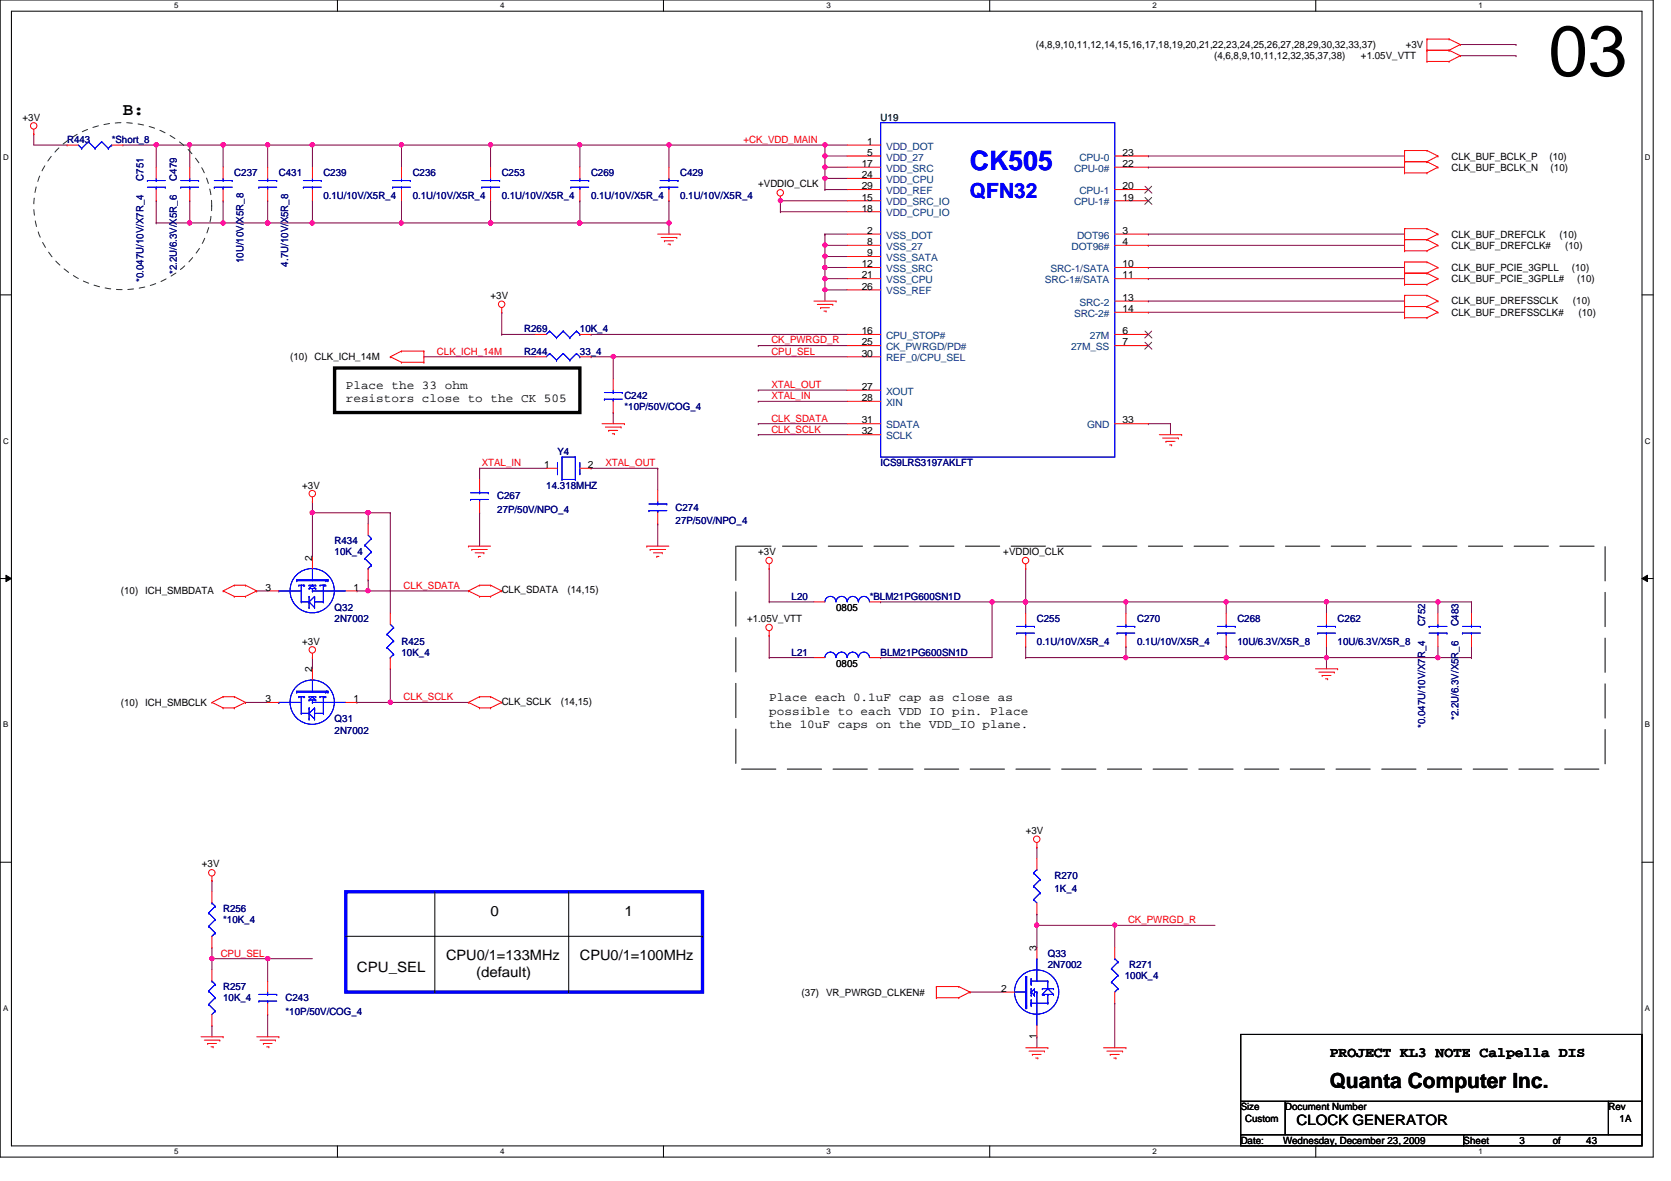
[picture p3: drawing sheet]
<svg xmlns="http://www.w3.org/2000/svg" width="297mm" height="210mm" viewBox="0 0 297 210" stroke-linecap="round" stroke-linejoin="round" font-family="sans-serif">
<defs><g id="words">
<text font-size="12.7" x="275.2" y="13.5">03</text>
<text font-size="4.7" fill="#00f" x="172.4" y="30.2">CK505</text>
<text font-size="3.7" fill="#00f" x="172.4" y="35.2">QFN32</text>
<text font-size="3.7" x="236.4" y="193.3">Quanta Computer Inc.</text>
<text font-size="3.1" x="21.8" y="20.4">B:</text>
<g font-size="2.5">
<text x="87.2" y="162.8">0</text>
<text x="111" y="162.8">1</text>
<text x="63.5" y="172.7">CPU_SEL</text>
<text x="79.3" y="170.7">CPU0/1=133MHz</text>
<text x="84.6" y="173.6">(default)</text>
<text x="103.1" y="170.7">CPU0/1=100MHz</text>
<text x="236.4" y="187.9">PROJECT KL3 NOTE Calpella DIS</text>
<text x="230.5" y="200">CLOCK GENERATOR</text>
</g>
<g font-size="2.2">
<text x="61.5" y="69.1">Place the 33 ohm</text>
<text x="61.5" y="71.5">resistors close to the CK 505</text>
<text x="136.7" y="124.6">Place each 0.1uF cap as close as</text>
<text x="136.7" y="127">possible to each VDD IO pin. Place</text>
<text x="136.7" y="129.4">the 10uF caps on the VDD_IO plane.</text>
</g>
<g font-size="1.8">
<text x="184.1" y="8.6">(4,8,9,10,11,12,14,15,16,17,18,19,20,21,22,23,24,25,26,27,28,29,30,32,33,37)</text>
<text x="215.8" y="10.5">(4,6,8,9,10,11,12,32,35,37,38)</text>
<text x="241.9" y="10.5">+1.05V_VTT</text>
<text x="249.9" y="8.6">+3V</text>
<text x="4" y="21.4">+3V</text>
<text x="153.2" y="29.7">17</text>
<text x="154.2" y="27.7">5</text>
<text x="154.2" y="25.7">1</text>
<text x="199.6" y="29.7">22</text>
<text x="199.6" y="27.7">23</text>
<text x="258" y="28.4">CLK_BUF_BCLK_P</text>
<text x="275.4" y="28.4">(10)</text>
<text x="134.8" y="33.3">+VDDIO_CLK</text>
<text x="153.2" y="35.6">15</text>
<text x="153.2" y="31.7">24</text>
<text x="153.2" y="33.7">29</text>
<text x="199.6" y="33.7">20</text>
<text x="199.6" y="35.6">19</text>
<text x="258" y="30.4">CLK_BUF_BCLK_N</text>
<text x="275.6" y="30.4">(10)</text>
<text x="153.2" y="37.6">18</text>
<text x="154.2" y="41.6">2</text>
<text x="199.6" y="41.6">3</text>
<text x="153.2" y="47.5">12</text>
<text x="154.2" y="45.6">9</text>
<text x="154.2" y="43.6">8</text>
<text x="199.6" y="43.6">4</text>
<text x="199.6" y="47.5">10</text>
<text x="258" y="42.2">CLK_BUF_DREFCLK</text>
<text x="258" y="44.2">CLK_BUF_DREFCLK#</text>
<text x="277.2" y="42.2">(10)</text>
<text x="278.2" y="44.2">(10)</text>
<text x="87.2" y="53.1">+3V</text>
<text x="153.2" y="49.5">21</text>
<text x="153.2" y="51.5">26</text>
<text x="199.6" y="53.5">13</text>
<text x="199.6" y="49.5">11</text>
<text x="258" y="48.2">CLK_BUF_PCIE_3GPLL</text>
<text x="258" y="50.2">CLK_BUF_PCIE_3GPLL#</text>
<text x="279.4" y="48.2">(10)</text>
<text x="280.4" y="50.2">(10)</text>
<text x="153.2" y="59.4">16</text>
<text x="199.6" y="55.5">14</text>
<text x="199.6" y="59.4">6</text>
<text x="258" y="54.1">CLK_BUF_DREFSSCLK</text>
<text x="258" y="56.1">CLK_BUF_DREFSSCLK#</text>
<text x="279.6" y="54.1">(10)</text>
<text x="280.6" y="56.1">(10)</text>
<text x="51.6" y="64">(10)</text>
<text x="55.9" y="64">CLK_ICH_14M</text>
<text x="153.2" y="63.4">30</text>
<text x="153.2" y="61.4">25</text>
<text x="199.6" y="61.4">7</text>
<text x="153.2" y="69.3">27</text>
<text x="153.2" y="71.3">28</text>
<text x="153.2" y="77.2">32</text>
<text x="153.2" y="75.3">31</text>
<text x="199.6" y="75.3">33</text>
<text x="96.7" y="83.2">1</text>
<text x="104.5" y="83.2">2</text>
<text x="53.7" y="86.8">+3V</text>
<text x="55.5" y="99.7" transform="rotate(-90 55.5 99.7)">2</text>
<text x="134.8" y="98.7">+3V</text>
<text x="178.3" y="98.7">+VDDIO_CLK</text>
<text x="21.5" y="105.6">(10)</text>
<text x="25.8" y="105.6">ICH_SMBDATA</text>
<text x="47.2" y="105">3</text>
<text x="62.9" y="105">1</text>
<text x="89.2" y="105.5">CLK_SDATA</text>
<text x="100.9" y="105.5">(14,15)</text>
<text x="132.8" y="110.6">+1.05V_VTT</text>
<text x="148.6" y="108.6">0805</text>
<text x="53.7" y="114.6">+3V</text>
<text x="55.5" y="119.5" transform="rotate(-90 55.5 119.5)">2</text>
<text x="148.6" y="118.5">0805</text>
<text x="21.5" y="125.4">(10)</text>
<text x="25.8" y="125.4">ICH_SMBCLK</text>
<text x="47.2" y="124.8">3</text>
<text x="62.9" y="124.8">1</text>
<text x="89.2" y="125.3">CLK_SCLK</text>
<text x="99.7" y="125.3">(14,15)</text>
<text x="182.3" y="148.2">+3V</text>
<text x="35.9" y="154.2">+3V</text>
<text x="184.3" y="169" transform="rotate(-90 184.3 169)">3</text>
<text x="142.5" y="177">(37)</text>
<text x="146.9" y="177">VR_PWRGD_CLKEN#</text>
<text x="178" y="176.3">2</text>
<text x="184.3" y="184.7" transform="rotate(-90 184.3 184.7)">1</text>
<text x="220.6" y="197.4">Size</text>
<text x="228.5" y="197.4">Document Number</text>
<text x="285.9" y="197.4">Rev</text>
<text x="220.6" y="203.3">Date:</text>
<text x="221.4" y="199.3">Custom</text>
<text x="228.1" y="203.3">Wednesday, December 23, 2009</text>
<text x="260.2" y="203.3">Sheet</text>
<text x="270.1" y="203.3">3</text>
<text x="276" y="203.3">of</text>
<text x="282" y="203.3">43</text>
<text x="287.9" y="199.3">1A</text>
</g>
<text font-size="1.8" fill="#004040" x="156.5" y="21.4">U19</text>
<g font-size="1.8" fill="#000080">
<text x="11.9" y="25.4">R443</text>
<text x="19.9" y="25.4">*Short_8</text>
<text x="25.5" y="32.1" transform="rotate(-90 25.5 32.1)">C751</text>
<text x="31.4" y="32.1" transform="rotate(-90 31.4 32.1)">C479</text>
<text x="41.7" y="31.3">C237</text>
<text x="49.6" y="31.3">C431</text>
<text x="57.5" y="31.3">C239</text>
<text x="57.5" y="35.3">0.1U/10V/X5R_4</text>
<text x="73.4" y="31.3">C236</text>
<text x="73.4" y="35.3">0.1U/10V/X5R_4</text>
<text x="89.2" y="31.3">C253</text>
<text x="89.2" y="35.3">0.1U/10V/X5R_4</text>
<text x="105.1" y="31.3">C269</text>
<text x="105.1" y="35.3">0.1U/10V/X5R_4</text>
<text x="120.9" y="31.3">C429</text>
<text x="120.9" y="35.3">0.1U/10V/X5R_4</text>
<text x="43.3" y="46.8" transform="rotate(-90 43.3 46.8)">10U/10V/X5R_8</text>
<text x="51.2" y="47.4" transform="rotate(-90 51.2 47.4)">4.7U/10V/X5R_8</text>
<text x="25.5" y="50.1" transform="rotate(-90 25.5 50.1)">*0.047U/10V/X7R_4</text>
<text x="31.4" y="48.7" transform="rotate(-90 31.4 48.7)">*2.2U/6.3V/X5R_6</text>
<text x="93.2" y="59.1">R269</text>
<text x="103.1" y="59.1">10K_4</text>
<text x="93.2" y="63">R244</text>
<text x="103.1" y="63">33_4</text>
<text x="111" y="71">C242</text>
<text x="111" y="72.9">*10P/50V/COG_4</text>
<text x="99.1" y="80.9">Y4</text>
<text x="156.5" y="82.8">ICS9LRS3197AKLFT</text>
<text x="88.4" y="88.8">C267</text>
<text x="97.1" y="86.8">14.318MHZ</text>
<text x="88.4" y="91.2">27P/50V/NPO_4</text>
<text x="120.1" y="90.8">C274</text>
<text x="120.1" y="93.1">27P/50V/NPO_4</text>
<text x="59.5" y="96.7">R434</text>
<text x="59.5" y="98.7">10K_4</text>
<text x="140.7" y="106.6">L20</text>
<text x="154.6" y="106.6">*BLM21PG600SN1D</text>
<text x="59.5" y="108.6">Q32</text>
<text x="59.5" y="110.6">2N7002</text>
<text x="184.3" y="110.6">C255</text>
<text x="202.1" y="110.6">C270</text>
<text x="220" y="110.6">C268</text>
<text x="237.8" y="110.6">C262</text>
<text x="253.3" y="111.3" transform="rotate(-90 253.3 111.3)">C752</text>
<text x="259.2" y="111.3" transform="rotate(-90 259.2 111.3)">C483</text>
<text x="71.4" y="114.6">R425</text>
<text x="71.4" y="116.5">10K_4</text>
<text x="140.7" y="116.5">L21</text>
<text x="156.5" y="116.5">BLM21PG600SN1D</text>
<text x="184.3" y="114.6">0.1U/10V/X5R_4</text>
<text x="202.1" y="114.6">0.1U/10V/X5R_4</text>
<text x="220" y="114.6">10U/6.3V/X5R_8</text>
<text x="237.8" y="114.6">10U/6.3V/X5R_8</text>
<text x="59.5" y="128.4">Q31</text>
<text x="59.5" y="130.4">2N7002</text>
<text x="253.3" y="129.4" transform="rotate(-90 253.3 129.4)">*0.047U/10V/X7R_4</text>
<text x="259.2" y="128" transform="rotate(-90 259.2 128)">*2.2U/6.3V/X5R_6</text>
<text x="187.4" y="156.2">R270</text>
<text x="187.4" y="158.5">1K_4</text>
<text x="39.7" y="162.1">R256</text>
<text x="39.7" y="164.1">*10K_4</text>
<text x="186.3" y="170">Q33</text>
<text x="186.3" y="172">2N7002</text>
<text x="199.9" y="174">100K_4</text>
<text x="200.7" y="172">R271</text>
<text x="39.7" y="176">R257</text>
<text x="39.7" y="177.9">10K_4</text>
<text x="50.8" y="177.9">C243</text>
<text x="50.8" y="180.3">*10P/50V/COG_4</text>
</g>
<g font-size="1.8" fill="#f00">
<text x="132.2" y="25.4">+CK_VDD_MAIN</text>
<text x="77.7" y="63">CLK_ICH_14M</text>
<text x="137.1" y="63">CPU_SEL</text>
<text x="137.1" y="61">CK_PWRGD_R</text>
<text x="137.1" y="71">XTAL_IN</text>
<text x="137.1" y="69">XTAL_OUT</text>
<text x="137.1" y="74.9">CLK_SDATA</text>
<text x="137.1" y="76.9">CLK_SCLK</text>
<text x="85.6" y="82.8">XTAL_IN</text>
<text x="107.6" y="82.8">XTAL_OUT</text>
<text x="71.8" y="104.6">CLK_SDATA</text>
<text x="71.8" y="124.5">CLK_SCLK</text>
<text x="200.5" y="164.1">CK_PWRGD_R</text>
<text x="39.2" y="170">CPU_SEL</text>
</g>
<g font-size="1.8" fill="#004080">
<text x="157.5" y="28.5">VDD_27</text>
<text x="157.5" y="26.6">VDD_DOT</text>
<text x="191.9" y="28.5">CPU-0</text>
<text x="157.5" y="30.5">VDD_SRC</text>
<text x="157.5" y="32.5">VDD_CPU</text>
<text x="157.5" y="34.5">VDD_REF</text>
<text x="190.9" y="30.5">CPU-0#</text>
<text x="191.9" y="34.5">CPU-1</text>
<text x="157.5" y="38.4">VDD_CPU_IO</text>
<text x="157.5" y="36.5">VDD_SRC_IO</text>
<text x="190.9" y="36.5">CPU-1#</text>
<text x="157.5" y="42.4">VSS_DOT</text>
<text x="157.5" y="46.4">VSS_SATA</text>
<text x="157.5" y="44.4">VSS_27</text>
<text x="190.5" y="44.4">DOT96#</text>
<text x="191.5" y="42.4">DOT96</text>
<text x="157.5" y="50.3">VSS_CPU</text>
<text x="157.5" y="48.3">VSS_SRC</text>
<text x="157.5" y="52.3">VSS_REF</text>
<text x="185.8" y="50.3">SRC-1#/SATA</text>
<text x="186.7" y="48.3">SRC-1/SATA</text>
<text x="190.9" y="56.3">SRC-2#</text>
<text x="191.9" y="54.3">SRC-2</text>
<text x="157.5" y="64.2">REF_0/CPU_SEL</text>
<text x="157.5" y="60.2">CPU_STOP#</text>
<text x="157.5" y="62.2">CK_PWRGD/PD#</text>
<text x="190.4" y="62.2">27M_SS</text>
<text x="193.8" y="60.2">27M</text>
<text x="157.5" y="70.1">XOUT</text>
<text x="157.5" y="72.1">XIN</text>
<text x="157.5" y="76.1">SDATA</text>
<text x="193.2" y="76.1">GND</text>
<text x="157.5" y="78.1">SCLK</text>
</g>
<g font-size="1.4">
<text x="31" y="1.5">5</text>
<text x="88.9" y="1.5">4</text>
<text x="146.9" y="1.5">3</text>
<text x="204.9" y="1.5">2</text>
<text x="262.8" y="1.5">1</text>
<text x=".5" y="28.4">D</text>
<text x="292.4" y="28.4">D</text>
<text x=".5" y="78.8">C</text>
<text x="292.4" y="78.8">C</text>
<text x=".5" y="129.2">B</text>
<text x="292.4" y="129.2">B</text>
<text x=".5" y="179.7">A</text>
<text x="292.4" y="179.7">A</text>
<text x="31" y="205.1">5</text>
<text x="88.9" y="205.1">4</text>
<text x="146.9" y="205.1">3</text>
<text x="204.9" y="205.1">2</text>
<text x="262.8" y="205.1">1</text>
</g>
</g></defs>
<path d="M0 0h293.9v205.7h-293.9zM2 2h289.9v201.7h-289.9z" fill="none" stroke="#000" stroke-width=".18"/>
<g fill="#fff">
<path d="M31 .3h.7v1.5h-.7z"/>
<path d="M31 203.9h.7v1.5h-.7z"/>
</g>
<path d="M60 0v2M60 203.7v2" fill="none" stroke="#000" stroke-width=".18"/>
<g fill="#fff">
<path d="M88.9 .3h.8v1.5h-.8z"/>
<path d="M88.9 203.9h.8v1.5h-.8z"/>
</g>
<path d="M117.9 0v2M117.9 203.7v2" fill="none" stroke="#000" stroke-width=".18"/>
<g fill="#fff">
<path d="M146.9 .3h.8v1.5h-.8z"/>
<path d="M146.9 203.9h.8v1.5h-.8z"/>
</g>
<path d="M175.9 0v2M175.9 203.7v2" fill="none" stroke="#000" stroke-width=".18"/>
<g fill="#fff">
<path d="M204.9 .3h.8v1.5h-.8z"/>
<path d="M204.9 203.9h.8v1.5h-.8z"/>
</g>
<path d="M233.9 0v2M233.9 203.7v2" fill="none" stroke="#000" stroke-width=".18"/>
<g fill="#fff">
<path d="M262.8 .3h.8v1.5h-.8z"/>
<path d="M262.8 203.9h.8v1.5h-.8z"/>
<path d="M.5 27.2h1v1.5h-1z"/>
<path d="M292.4 27.2h1v1.5h-1z"/>
<path d="M.5 77.6h1v1.5h-1z"/>
<path d="M292.4 77.6h1v1.5h-1z"/>
</g>
<path d="M0 52.4h2M291.9 52.4h2" fill="none" stroke="#000" stroke-width=".18"/>
<g fill="#fff">
<path d="M.5 128h.9v1.5h-.9z"/>
<path d="M292.4 128h.9v1.5h-.9z"/>
</g>
<path d="M0 102.8h2M1.1 102.2l.9 .6-.9 .6zM291.9 102.8l1-.6v1.2zM291.9 102.8h2" fill="none" stroke="#000" stroke-width=".18"/>
<path d="M1.1 102.2l.9 .6-.9 .6zM291.9 102.8l1-.6v1.2z" fill="#000"/>
<g fill="#fff">
<path d="M.5 178.4h.9v1.6h-.9z"/>
<path d="M292.4 178.4h.9v1.6h-.9z"/>
</g>
<path d="M0 153.2h2M291.9 153.2h2" fill="none" stroke="#000" stroke-width=".18"/>
<path d="M146.6 25.8h.1M146.6 27.7h.1M146.6 29.7h.1M146.6 31.7h.1M146.6 25.8h4M146.6 27.7h4M146.6 29.7h4M146.6 31.7h4" fill="none" stroke="#800040" stroke-width=".18"/>
<circle cx="146.6" cy="31.7" r=".37" fill="#f0f"/>
<circle cx="146.6" cy="31.7" r=".37" fill="none" stroke="#f0f" stroke-width=".18"/>
<path d="M146.6 33.7h.1M146.6 31.7h.1M146.6 27.7h.1M146.6 33.7h4M146.6 27.7v2M146.6 31.7v2" fill="none" stroke="#800040" stroke-width=".18"/>
<circle cx="146.6" cy="27.7" r=".38" fill="#f0f"/>
<circle cx="146.6" cy="27.7" r=".38" fill="none" stroke="#f0f" stroke-width=".18"/>
<path d="M146.6 29.7h.1M146.6 29.7v2" fill="none" stroke="#800040" stroke-width=".18"/>
<circle cx="146.6" cy="29.7" r=".38" fill="#f0f"/>
<circle cx="146.6" cy="29.7" r=".38" fill="none" stroke="#f0f" stroke-width=".18"/>
<path d="M55.5 25.8h.1M55.5 25.8h31.7M71.4 25.8h.1M71.4 25.8v3.9M87.2 25.8h.1M87.2 25.8v3.9M146.6 25.8h.1M146.6 25.8v1.9" fill="none" stroke="#800040" stroke-width=".18"/>
<circle cx="71.3" cy="25.7" r=".38" fill="#f0f"/>
<circle cx="71.3" cy="25.7" r=".38" fill="none" stroke="#f0f" stroke-width=".18"/>
<path d="M87.2 25.8h.1M87.2 25.8h15.9M103.1 25.8h.1M103.1 25.8v3.9" fill="none" stroke="#800040" stroke-width=".18"/>
<circle cx="87.2" cy="25.7" r=".38" fill="#f0f"/>
<circle cx="87.2" cy="25.7" r=".38" fill="none" stroke="#f0f" stroke-width=".18"/>
<path d="M103.1 25.8h.1M103.1 25.8h15.8M118.9 25.8h.1M118.9 25.8v3.9" fill="none" stroke="#800040" stroke-width=".18"/>
<circle cx="103" cy="25.7" r=".38" fill="#f0f"/>
<circle cx="103" cy="25.7" r=".38" fill="none" stroke="#f0f" stroke-width=".18"/>
<path d="M118.9 25.8h.1M118.9 25.8h27.7" fill="none" stroke="#800040" stroke-width=".18"/>
<circle cx="146.6" cy="25.7" r=".38" fill="#f0f"/>
<circle cx="146.6" cy="25.7" r=".38" fill="none" stroke="#f0f" stroke-width=".18"/>
<circle cx="118.9" cy="25.7" r=".38" fill="#f0f"/>
<circle cx="118.9" cy="25.7" r=".38" fill="none" stroke="#f0f" stroke-width=".18"/>
<path d="M71.4 39.6h.1M71.4 39.6h15.8" fill="none" stroke="#800040" stroke-width=".18"/>
<circle cx="87.2" cy="39.6" r=".38" fill="#f0f"/>
<circle cx="87.2" cy="39.6" r=".38" fill="none" stroke="#f0f" stroke-width=".18"/>
<circle cx="71.3" cy="39.6" r=".38" fill="#f0f"/>
<circle cx="71.3" cy="39.6" r=".38" fill="none" stroke="#f0f" stroke-width=".18"/>
<path d="M87.2 39.6h.1M87.2 39.6h15.9" fill="none" stroke="#800040" stroke-width=".18"/>
<circle cx="103" cy="39.6" r=".38" fill="#f0f"/>
<circle cx="103" cy="39.6" r=".38" fill="none" stroke="#f0f" stroke-width=".18"/>
<circle cx="87.2" cy="39.6" r=".38" fill="#f0f"/>
<circle cx="87.2" cy="39.6" r=".38" fill="none" stroke="#f0f" stroke-width=".18"/>
<path d="M47.6 25.8h.1M47.6 25.8h7.9" fill="none" stroke="#800040" stroke-width=".18"/>
<circle cx="55.5" cy="25.7" r=".38" fill="#f0f"/>
<circle cx="55.5" cy="25.7" r=".38" fill="none" stroke="#f0f" stroke-width=".18"/>
<path d="M39.7 35.7h.1M39.7 35.7v3.9M55.5 39.6h.1M55.5 39.6h15.9" fill="none" stroke="#800040" stroke-width=".18"/>
<circle cx="55.5" cy="39.6" r=".38" fill="#f0f"/>
<circle cx="55.5" cy="39.6" r=".38" fill="none" stroke="#f0f" stroke-width=".18"/>
<path d="M118.9 39.6h.1M118.9 39.6v2" fill="none" stroke="#800040" stroke-width=".18"/>
<circle cx="118.9" cy="39.6" r=".38" fill="#f0f"/>
<circle cx="118.9" cy="39.6" r=".38" fill="none" stroke="#f0f" stroke-width=".18"/>
<path d="M71.4 35.7h.1M71.4 35.7v3.9M87.2 35.7h.1M87.2 35.7v3.9M146.6 51.5h.1M146.6 51.5v2" fill="none" stroke="#800040" stroke-width=".18"/>
<circle cx="146.6" cy="51.5" r=".37" fill="#f0f"/>
<circle cx="146.6" cy="51.5" r=".37" fill="none" stroke="#f0f" stroke-width=".18"/>
<path d="M146.6 43.6h.1M146.6 45.6h.1M146.6 43.6h4M146.6 45.6h4" fill="none" stroke="#800040" stroke-width=".18"/>
<circle cx="146.6" cy="45.5" r=".38" fill="#f0f"/>
<circle cx="146.6" cy="45.5" r=".38" fill="none" stroke="#f0f" stroke-width=".18"/>
<path d="M146.6 43.6h.1M146.6 43.6v2" fill="none" stroke="#800040" stroke-width=".18"/>
<circle cx="146.6" cy="43.6" r=".38" fill="#f0f"/>
<circle cx="146.6" cy="43.6" r=".38" fill="none" stroke="#f0f" stroke-width=".18"/>
<path d="M146.6 47.5h.1M146.6 45.6h.1M146.6 49.5h.1M146.6 47.5h4M146.6 45.6v1.9M146.6 49.5v2M146.6 49.5h4" fill="none" stroke="#800040" stroke-width=".18"/>
<circle cx="146.6" cy="49.5" r=".38" fill="#f0f"/>
<circle cx="146.6" cy="49.5" r=".38" fill="none" stroke="#f0f" stroke-width=".18"/>
<g fill="none" stroke="#800040" stroke-width=".18">
<path d="M39.7 25.8h7.9M47.6 35.7h.1M47.6 25.8h.1M47.6 25.8v3.9M47.6 35.7v3.9M55.5 25.8h.1M55.5 25.8v3.9M146.6 51.5h.1M146.6 51.5h4M134.8 75.3h.1M134.8 77.3h.1M134.8 75.3h15.8"/>
<path d="M134.8 77.3h15.8"/>
</g>
<circle cx="47.6" cy="25.7" r=".38" fill="#f0f"/>
<circle cx="47.6" cy="25.7" r=".38" fill="none" stroke="#f0f" stroke-width=".18"/>
<path d="M39.7 25.8h.1M39.7 25.8v3.9" fill="none" stroke="#800040" stroke-width=".18"/>
<circle cx="39.7" cy="25.7" r=".38" fill="#f0f"/>
<circle cx="39.7" cy="25.7" r=".38" fill="none" stroke="#f0f" stroke-width=".18"/>
<path d="M146.6 47.5h.1M146.6 47.5v2M134.8 71.3h.1M134.8 71.3h15.8" fill="none" stroke="#800040" stroke-width=".18"/>
<circle cx="146.6" cy="47.5" r=".38" fill="#f0f"/>
<circle cx="146.6" cy="47.5" r=".38" fill="none" stroke="#f0f" stroke-width=".18"/>
<path d="M109 63.4h.1M109 63.4h41.6M204.1 75.3h.1M204.1 75.3h4M208.1 75.3h.1M208.1 75.3v2" fill="none" stroke="#800040" stroke-width=".18"/>
<circle cx="109" cy="63.4" r=".38" fill="#f0f"/>
<circle cx="109" cy="63.4" r=".38" fill="none" stroke="#f0f" stroke-width=".18"/>
<path d="M75.3 63.4h.1M75.3 63.4h19.9M134.8 61.4h.1M134.8 61.4h15.8M55.5 91.1h.1M55.5 89.2h.1M55.5 89.2v9.9" fill="none" stroke="#800040" stroke-width=".18"/>
<circle cx="55.5" cy="91.1" r=".37" fill="#f0f"/>
<circle cx="55.5" cy="91.1" r=".37" fill="none" stroke="#f0f" stroke-width=".18"/>
<path d="M65.4 91.1h.1M65.4 91.1v2M65.4 91.1h4M69.4 124.8h.1M69.4 124.8h13.9" fill="none" stroke="#800040" stroke-width=".18"/>
<circle cx="65.4" cy="91.1" r=".37" fill="#f0f"/>
<circle cx="65.4" cy="91.1" r=".37" fill="none" stroke="#f0f" stroke-width=".18"/>
<path d="M69.4 118.9h.1M69.4 118.9v5.9" fill="none" stroke="#800040" stroke-width=".18"/>
<circle cx="69.4" cy="124.8" r=".38" fill="#f0f"/>
<circle cx="69.4" cy="124.8" r=".38" fill="none" stroke="#f0f" stroke-width=".18"/>
<path d="M69.4 91.1h.1M69.4 91.1v17.9M55.5 116.9h.1M55.5 116.9v2M65.4 105h.1M65.4 103h.1M65.4 105h17.9M65.4 103v2" fill="none" stroke="#800040" stroke-width=".18"/>
<circle cx="65.4" cy="105" r=".38" fill="#f0f"/>
<circle cx="65.4" cy="105" r=".38" fill="none" stroke="#f0f" stroke-width=".18"/>
<path d="M55.5 91.1h9.9M65.4 91.1h.1M63.5 124.8h.1M63.5 124.8h5.9" fill="none" stroke="#800040" stroke-width=".18"/>
<circle cx="65.4" cy="91.1" r=".37" fill="#f0f"/>
<circle cx="65.4" cy="91.1" r=".37" fill="none" stroke="#f0f" stroke-width=".18"/>
<g fill="none" stroke="#800040" stroke-width=".18">
<path d="M138.7 35.7h.1M138.7 35.7h11.9M105.1 59.4h.1M105.1 59.4h45.5M134.8 69.3h.1M134.8 69.3h15.8M85.3 91.1h.1M85.3 83.2h.1M85.3 83.2v2M85.3 91.1v6M85.3 83.2h11.8M105.1 83.2h.1"/>
<path d="M105.1 83.2h11.8M116.9 83.2h.1M116.9 93.1h.1M116.9 83.2v4M116.9 93.1v4"/>
</g>
<circle cx="138.7" cy="35.6" r=".38" fill="#f0f"/>
<circle cx="138.7" cy="35.6" r=".38" fill="none" stroke="#f0f" stroke-width=".18"/>
<g fill="none" stroke="#800040" stroke-width=".18">
<path d="M138.7 37.6h.1M138.7 35.7h.1M138.7 37.6h11.9M138.7 35.7v1.9M204.1 27.7h.1M204.1 29.7h.1M204.1 27.7h45.6M204.1 29.7h45.6M204.1 49.5h.1M204.1 47.5h.1M204.1 41.6h.1M204.1 43.6h.1"/>
<path d="M204.1 53.5h.1M204.1 55.5h.1M204.1 49.5h45.6M204.1 47.5h45.6M204.1 41.6h45.6M204.1 43.6h45.6M204.1 53.5h45.6M204.1 55.5h45.6M182.3 107h.1M182.3 114.9h.1M182.3 107v2M182.3 114.9v2"/>
<path d="M200.1 107h.1M200.1 114.9h.1M200.1 107v2M200.1 114.9v2M218 107h.1M218 107v2"/>
</g>
<circle cx="218" cy="107" r=".38" fill="#f0f"/>
<circle cx="218" cy="107" r=".38" fill="none" stroke="#f0f" stroke-width=".18"/>
<path d="M218 107h.1M218 107h17.8" fill="none" stroke="#800040" stroke-width=".18"/>
<circle cx="235.8" cy="107" r=".38" fill="#f0f"/>
<circle cx="235.8" cy="107" r=".38" fill="none" stroke="#f0f" stroke-width=".18"/>
<path d="M200.1 107h.1M200.1 107h17.9" fill="none" stroke="#800040" stroke-width=".18"/>
<circle cx="200.1" cy="107" r=".38" fill="#f0f"/>
<circle cx="200.1" cy="107" r=".38" fill="none" stroke="#f0f" stroke-width=".18"/>
<path d="M218 116.9h.1M218 116.9h17.8" fill="none" stroke="#800040" stroke-width=".18"/>
<circle cx="235.8" cy="116.9" r=".38" fill="#f0f"/>
<circle cx="235.8" cy="116.9" r=".38" fill="none" stroke="#f0f" stroke-width=".18"/>
<circle cx="218" cy="116.9" r=".38" fill="#f0f"/>
<circle cx="218" cy="116.9" r=".38" fill="none" stroke="#f0f" stroke-width=".18"/>
<path d="M176.4 107h.1M176.4 107v9.9M235.8 116.9h.1M235.8 107h.1M235.8 107v2M235.8 116.9v2" fill="none" stroke="#800040" stroke-width=".18"/>
<circle cx="176.4" cy="107" r=".38" fill="#f0f"/>
<circle cx="176.4" cy="107" r=".38" fill="none" stroke="#f0f" stroke-width=".18"/>
<g fill="none" stroke="#800040" stroke-width=".18">
<path d="M136.7 101h.1M136.7 107h.1M136.7 112.9h.1M136.7 101v6M136.7 112.9v4M136.7 107h8M156.5 116.9h.1M156.5 116.9h19.9M176.4 107h.1M176.4 107h23.7M182.3 116.9h.1M182.3 107h.1"/>
<path d="M182.3 116.9h17.8"/>
</g>
<circle cx="182.3" cy="107" r=".38" fill="#f0f"/>
<circle cx="182.3" cy="107" r=".38" fill="none" stroke="#f0f" stroke-width=".18"/>
<path d="M47.6 39.6h.1M47.6 39.6h7.9M103.1 35.7h.1M103.1 35.7v3.9M118.9 35.7h.1M118.9 35.7v3.9M105.1 63.4h.1M105.1 63.4h3.9M109 73.3h.1M109 63.4h.1M109 63.4v4M109 73.3v2" fill="none" stroke="#800040" stroke-width=".18"/>
<circle cx="47.6" cy="39.6" r=".38" fill="#f0f"/>
<circle cx="47.6" cy="39.6" r=".38" fill="none" stroke="#f0f" stroke-width=".18"/>
<path d="M33.7 39.6h6M39.7 39.6h.1M55.5 35.7h.1M55.5 35.7v3.9" fill="none" stroke="#800040" stroke-width=".18"/>
<circle cx="33.7" cy="39.6" r=".38" fill="#f0f"/>
<circle cx="33.7" cy="39.6" r=".38" fill="none" stroke="#f0f" stroke-width=".18"/>
<circle cx="39.7" cy="39.6" r=".38" fill="#f0f"/>
<circle cx="39.7" cy="39.6" r=".38" fill="none" stroke="#f0f" stroke-width=".18"/>
<path d="M37.7 170.4h.1M37.7 170.4v2" fill="none" stroke="#800040" stroke-width=".18"/>
<circle cx="37.7" cy="170.4" r=".37" fill="#f0f"/>
<circle cx="37.7" cy="170.4" r=".37" fill="none" stroke="#f0f" stroke-width=".18"/>
<path d="M47.6 170.4h.1M47.6 170.4h7.9" fill="none" stroke="#800040" stroke-width=".18"/>
<circle cx="47.6" cy="170.4" r=".37" fill="#f0f"/>
<circle cx="47.6" cy="170.4" r=".37" fill="none" stroke="#f0f" stroke-width=".18"/>
<path d="M37.7 156.5h.1M37.7 156.5v2M37.7 170.4h9.9M47.6 170.4h.1M47.6 170.4v4M37.7 182.3h.1M37.7 182.3v2M47.6 180.3h.1M47.6 180.3v4" fill="none" stroke="#800040" stroke-width=".18"/>
<circle cx="47.6" cy="170.4" r=".37" fill="#f0f"/>
<circle cx="47.6" cy="170.4" r=".37" fill="none" stroke="#f0f" stroke-width=".18"/>
<path d="M182.3 101h.1M182.3 101v6M37.7 168.4h.1M37.7 168.4v2" fill="none" stroke="#800040" stroke-width=".18"/>
<circle cx="182.3" cy="107" r=".38" fill="#f0f"/>
<circle cx="182.3" cy="107" r=".38" fill="none" stroke="#f0f" stroke-width=".18"/>
<path d="M200.1 116.9h.1M218 114.9h.1M218 114.9v2h-17.9M235.8 114.9h.1M235.8 114.9v2" fill="none" stroke="#800040" stroke-width=".18"/>
<circle cx="200.1" cy="116.9" r=".38" fill="#f0f"/>
<circle cx="200.1" cy="116.9" r=".38" fill="none" stroke="#f0f" stroke-width=".18"/>
<path d="M103.1 39.6h.1M103.1 39.6h15.8" fill="none" stroke="#800040" stroke-width=".18"/>
<circle cx="103" cy="39.6" r=".38" fill="#f0f"/>
<circle cx="103" cy="39.6" r=".38" fill="none" stroke="#f0f" stroke-width=".18"/>
<path d="M89.2 55.5h.1M89.2 59.4h.1M89.2 55.5v3.9M89.2 59.4h6M146.6 41.6h.1M146.6 41.6h4M146.6 41.6v2M172.4 176.3h.1M172.4 176.3h5.9M184.3 164.5h.1M184.3 164.5h13.9" fill="none" stroke="#800040" stroke-width=".18"/>
<circle cx="184.3" cy="164.4" r=".38" fill="#f0f"/>
<circle cx="184.3" cy="164.4" r=".38" fill="none" stroke="#f0f" stroke-width=".18"/>
<path d="M198.2 164.5h.1M198.2 178.3h.1M198.2 164.5h17.8M198.2 164.5v3.9M198.2 178.3v7.9" fill="none" stroke="#800040" stroke-width=".18"/>
<circle cx="198.2" cy="164.4" r=".38" fill="#f0f"/>
<circle cx="198.2" cy="164.4" r=".38" fill="none" stroke="#f0f" stroke-width=".18"/>
<g fill="none" stroke="#800040" stroke-width=".18">
<path d="M6 23.8h.1M6 23.8v2M33.7 25.8h.1M33.7 25.8h6M45.6 105h.1M45.6 105h2M63.5 105h.1M63.5 105h1.9M136.7 116.9h.1M136.7 116.9h8M156.5 107h.1M156.5 107h19.9"/>
<path d="M43.6 124.8h.1M43.6 124.8h4M184.3 150.6h.1M184.3 150.6v2M184.3 162.5h.1M184.3 164.5h.1M184.3 162.5v5.9M184.3 184.3h.1M184.3 184.3v1.9"/>
</g>
<circle cx="39.7" cy="25.7" r=".38" fill="#f0f"/>
<circle cx="39.7" cy="25.7" r=".38" fill="none" stroke="#f0f" stroke-width=".18"/>
<path d="M259.6 7.9h9.9M259.6 9.9h9.9M269.5 7.9h.1M269.5 9.9h.1M33.7 25.8h.1M33.7 25.8v3.9" fill="none" stroke="#800040" stroke-width=".18"/>
<circle cx="33.7" cy="25.7" r=".38" fill="#f0f"/>
<circle cx="33.7" cy="25.7" r=".38" fill="none" stroke="#f0f" stroke-width=".18"/>
<path d="M27.8 25.8h.1M27.8 25.8v3.9" fill="none" stroke="#800040" stroke-width=".18"/>
<circle cx="27.8" cy="25.7" r=".38" fill="#f0f"/>
<circle cx="27.8" cy="25.7" r=".38" fill="none" stroke="#f0f" stroke-width=".18"/>
<path d="M27.8 35.7h.1M27.8 39.6h.1M27.8 25.8h.1M27.8 35.7v3.9M27.8 25.8h5.9M33.7 35.7h.1M33.7 35.7v3.9h-5.9M39.7 39.6h7.9M47.6 39.6h.1" fill="none" stroke="#800040" stroke-width=".18"/>
<circle cx="47.6" cy="39.6" r=".38" fill="#f0f"/>
<circle cx="47.6" cy="39.6" r=".38" fill="none" stroke="#f0f" stroke-width=".18"/>
<path d="M6 25.8h5.9M11.9 25.8h.1M21.8 25.8h.1M21.8 25.8h6M255.6 107h.1M255.6 107h6M261.6 116.9h.1M261.6 114.9v2" fill="none" stroke="#800040" stroke-width=".18"/>
<circle cx="255.6" cy="107" r=".38" fill="#f0f"/>
<circle cx="255.6" cy="107" r=".38" fill="none" stroke="#f0f" stroke-width=".18"/>
<path d="M255.6 107h.1M255.6 116.9h.1M255.6 107v2M255.6 114.9v2M255.6 116.9h6M261.6 116.9h.1" fill="none" stroke="#800040" stroke-width=".18"/>
<circle cx="255.6" cy="116.9" r=".38" fill="#f0f"/>
<circle cx="255.6" cy="116.9" r=".38" fill="none" stroke="#f0f" stroke-width=".18"/>
<path d="M235.8 107h19.8M235.8 116.9h19.8M255.6 107h.1M255.6 116.9h.1M261.6 107h.1M261.6 107v2" fill="none" stroke="#800040" stroke-width=".18"/>
<g fill="none" stroke="#f00" stroke-width=".18">
<path d="M253.7 8.9h.1M253.7 6.9h.1M253.7 10.9h.1M253.7 6.9h3.9M253.7 8.9h3.9M253.7 6.9v4M253.7 10.9h3.9M257.6 6.9h.1M257.6 8.9h.1M257.6 10.9h.1M257.6 6.9l2 1M257.6 8.9l2 1"/>
<path d="M259.6 7.9h.1M259.6 9.9h.1M259.6 7.9l-2 1M259.6 9.9l-2 1M6 23.8h.1M6 23v.8M11.9 25.8h2M19.9 25.8h1.9M27.8 29.7v2M27.8 33.7v2M33.7 29.7v2M33.7 33.7v2"/>
<path d="M39.7 29.7v2M39.7 33.7v2M47.6 29.7v2M47.6 33.7v2M55.5 29.7v2M55.5 33.7v2M71.4 29.7v2M71.4 33.7v2M87.2 29.7v2M87.2 33.7v2M103.1 29.7v2M103.1 33.7v2"/>
<path d="M118.9 29.7v2M118.9 33.7v2M138.7 35.7h.1M138.7 34.9v.8M150.6 37.6h5.9M150.6 35.7h5.9M150.6 33.7h5.9M150.6 29.7h5.9M150.6 27.7h5.9M150.6 31.7h5.9M150.6 25.8h5.9M198.2 35.7h5.9"/>
<path d="M198.2 33.7h5.9M198.2 29.7h5.9M198.2 27.7h5.9M249.7 28.7h.1M249.7 26.8h.1M249.7 30.7h.1M249.7 26.8h4M249.7 28.7h4M249.7 26.8v3.9M249.7 30.7h4M253.7 26.8h.1M253.7 28.7h.1"/>
<path d="M253.7 30.7h.1M253.7 26.8l1.9 .9M253.7 28.7l1.9 1M255.6 27.7h.1M255.6 29.7h.1M255.6 27.7l-1.9 1M255.6 29.7l-1.9 1M89.2 55.5h.1M89.2 54.7v.8M95.2 59.4h1.9M103.1 59.4h2M116.9 41.6h4"/>
<path d="M117.5 42.2h2.8M118.1 42.8h.1M118.1 42.8h1.6M118.7 43.4h.4M119.1 43.4h.1M120.3 42.2h.1M120.9 41.6h.1M144.7 53.5h3.9M145.3 54.1h2.7M145.9 54.7h.1M145.9 54.7h1.5M146.5 55.3h.4"/>
<path d="M146.9 55.3h.1M148 54.1h.1M148.6 53.5h.1M150.6 41.6h5.9M150.6 43.6h5.9M150.6 47.5h5.9M150.6 49.5h5.9M150.6 59.4h5.9M150.6 45.6h5.9M150.6 51.5h5.9M198.2 41.6h5.9M198.2 53.5h5.9"/>
<path d="M198.2 43.6h5.9M198.2 47.5h5.9M198.2 49.5h5.9M198.2 55.5h5.9M198.2 59.4h5.9M249.7 48.6h.1M249.7 46.6h.1M249.7 50.5h.1M249.7 42.6h.1M249.7 40.6h.1M249.7 44.6h.1M249.7 54.5h.1"/>
<path d="M249.7 52.5h.1M249.7 56.5h.1M249.7 40.6v4M249.7 46.6v3.9M249.7 52.5v4M249.7 46.6h4M249.7 48.6h4M249.7 50.5h4M249.7 40.6h4M249.7 42.6h4M249.7 44.6h4M249.7 52.5h4"/>
<path d="M249.7 54.5h4M249.7 56.5h4M253.7 46.6h.1M253.7 48.6h.1M253.7 50.5h.1M253.7 40.6h.1M253.7 42.6h.1M253.7 44.6h.1M253.7 52.5h.1M253.7 54.5h.1M253.7 56.5h.1M253.7 46.6l1.9 .9"/>
<path d="M253.7 48.6l1.9 .9M253.7 40.6l1.9 1M253.7 42.6l1.9 1M253.7 52.5l1.9 1M253.7 54.5l1.9 1M255.6 47.5h.1M255.6 49.5h.1M255.6 41.6h.1M255.6 43.6h.1M255.6 53.5h.1M255.6 55.5h.1M255.6 47.5l-1.9 1.1"/>
<path d="M255.6 49.5l-1.9 1M255.6 41.6l-1.9 1M255.6 43.6l-1.9 1M255.6 53.5l-1.9 1M255.6 55.5l-1.9 1M69.4 63.4h.1M69.4 63.4l2 1M71.4 62.4h.1M71.4 64.4h.1M71.4 62.4h3.9M71.4 62.4l-2 1M71.4 64.4h3.9"/>
<path d="M75.3 64.4h.1M75.3 62.4h.1M75.3 62.4v2M95.2 63.4h1.9M103.1 63.4h2M107 75.3h4M107.6 75.9h2.8M108.2 76.5h.1M108.2 76.5h1.6M108.8 77.1h.4M109 67.4v1.9M109 71.3v2"/>
<path d="M109.2 77.1h.1M110.4 75.9h.1M111 75.3h.1M150.6 77.3h5.9M150.6 75.3h5.9M150.6 63.4h5.9M150.6 61.4h5.9M150.6 69.3h5.9M150.6 71.3h5.9M198.2 75.3h5.9M198.2 61.4h5.9M206.1 77.3h4"/>
<path d="M206.7 77.9h2.8M207.3 78.4h.1M207.3 78.4h1.6M207.9 79.1h.4M208.3 79.1h.1M209.5 77.9h.1M210.1 77.3h.1M55.5 89.2h.1M55.5 88.3v.9M55.5 99.1v1.9M65.4 93.1v2M83.3 97.1h.1"/>
<path d="M83.3 97.1h3.9M83.9 97.7h.1M83.9 97.7h2.7M84.5 98.3h1.5M85 98.9h.1M85 98.9h.4M85.3 85.2v2M85.3 89.2v1.9M86 98.3h.1M97.1 83.2h2M103.1 83.2h2M115 97.1h.1"/>
<path d="M115 97.1h3.9M115.6 97.7h.1M115.6 97.7h2.7M116.2 98.3h1.5M116.8 98.9h.1M116.8 98.9h.3M116.9 87.2v2M116.9 91.1v2M117.7 98.3h.1M39.7 105h.1M39.7 105l2 1M41.7 104h.1"/>
<path d="M41.7 106h.1M41.7 104h1.9M41.7 104l-2 1M41.7 106h1.9M43.6 104h.1M43.6 106h.1M43.6 104l2 1M45.6 105h.1M45.6 105l-2 1M47.6 105h2M55.5 116.9h.1M55.5 116.1v.8"/>
<path d="M55.5 118.9v2M61.5 105h2M65.4 101v2M69.4 109v2M69.4 116.9v2M83.3 105h.1M83.3 105l2 1M85.3 106h.1M85.3 104h.1M85.3 104h1.9M85.3 106h1.9M85.3 104l-2 1"/>
<path d="M87.2 106h.1M87.2 104h.1M87.2 104l2 1M89.2 105h.1M89.2 105l-2 1M136.7 101h.1M136.7 112.9h.1M136.7 100.2v.8M136.7 112.1v.8M144.7 107h1.9M144.7 116.9h1.9M154.6 107h1.9"/>
<path d="M154.6 116.9h1.9M182.3 101h.1M182.3 100.2v.8M182.3 109v2M182.3 112.9v2M200.1 109v2M200.1 112.9v2M218 109v2M218 112.9v2M233.8 118.9h4M234.4 119.5h2.8M235.8 109v2"/>
<path d="M235.8 112.9v2M237.2 119.5h.1M237.8 118.9h.1M255.6 109v2M255.6 112.9v2M261.6 109v2M261.6 112.9v2M37.7 124.8h.1M37.7 124.8l2 1M39.7 123.8h.1M39.7 125.8h.1M39.7 123.8h2"/>
<path d="M39.7 123.8l-2 1M39.7 125.8h2M41.7 123.8h.1M41.7 125.8h.1M41.7 123.8l1.9 1M43.6 124.8h.1M43.6 124.8l-1.9 1M47.6 124.8h2M61.5 124.8h2M83.3 124.8h.1M83.3 124.8l2 1M85.3 125.8h.1"/>
<path d="M85.3 123.8h.1M85.3 123.8h1.9M85.3 125.8h1.9M85.3 123.8l-2 1M87.2 125.8h.1M87.2 123.8h.1M87.2 123.8l2 1M89.2 124.8h.1M89.2 124.8l-2 1M235 120.1h.1M235 120.1h1.6M235.6 120.6h.4"/>
<path d="M236 120.6h.1M37.7 156.5h.1M37.7 155.7v.8M37.7 158.5v2M184.3 150.6h.1M184.3 149.8v.8M184.3 152.6v2M37.7 166.4v2M37.7 172.4v2M47.6 174.4v1.9M47.6 178.3v2M166.5 177.3h.1"/>
<path d="M166.5 175.3h.1M166.5 175.3h3.9M166.5 177.3h3.9M166.5 175.3v2M170.4 175.3h.1M170.4 177.3h.1M170.4 175.3l2 1M172.4 176.3h.1M172.4 176.3l-2 1M178.3 176.3h2M184.3 160.5v2M184.3 168.4v2"/>
<path d="M198.2 168.4v2M198.2 176.3v2M35.7 184.3h4M36.3 184.9h2.8M36.9 185.5h.1M36.9 185.5h1.6M37.5 186.1h.4M37.7 180.3v2M37.9 186.1h.1M39.1 184.9h.1M39.7 184.3h.1M45.6 184.3h4"/>
<path d="M46.2 184.9h2.8M46.8 185.5h.1M46.8 185.5h1.6M47.4 186.1h.4M47.8 186.1h.1M49 184.9h.1M49.6 184.3h.1M182.3 186.2h4M182.9 186.8h2.8M183.5 187.4h.1M183.5 187.4h1.6M184.1 188h.4"/>
<path d="M184.3 182.3v2M184.5 188h.1M185.7 186.8h.1M186.3 186.2h.1M196.2 186.2h3.9M196.8 186.8h2.8M197.4 187.4h.1M197.4 187.4h1.6M198 188h.4M198.4 188h.1M199.6 186.8h.1M200.1 186.2h.1"/>
<circle cx="6" cy="22.4" r=".57"/>
<circle cx="138.7" cy="34.3" r=".57"/>
<circle cx="89.2" cy="54.1" r=".57"/>
<circle cx="55.5" cy="87.7" r=".57"/>
<circle cx="136.7" cy="99.6" r=".57"/>
<circle cx="182.3" cy="99.6" r=".57"/>
<circle cx="55.5" cy="115.5" r=".57"/>
<circle cx="136.7" cy="111.5" r=".57"/>
<circle cx="37.7" cy="155.1" r=".57"/>
<circle cx="184.3" cy="149.2" r=".57"/>
</g>
<path d="M77.3 158.5v17.8M101.1 158.5v17.8M61.5 166.4h63.4M77.3 176.3h.1M101.1 176.3h.1M124.9 166.4h.1M220.6 183.9h71.3v11.8h-71.3zM220.6 195.7h7.9v6h-7.9zM228.5 195.7h57.4v6h-57.4zM285.9 195.7h6v6h-6zM220.6 201.7h39.6v2h-39.6zM260.2 201.7h31.7v2h-31.7z" fill="none" stroke="#000" stroke-width=".18"/>
<path d="M59.5 65.4h43.6v7.9h-43.6z" fill="none" stroke="#000" stroke-width=".59"/>
<path d="M130.8 97.1h154.5v39.6h-154.5z" fill="none" stroke="#000" stroke-width=".18" stroke-dasharray="6.1 2"/>
<path d="M61.5 158.5h63.4v17.8h-63.4z" fill="none" stroke="#00f" stroke-width=".59"/>
<path d="M10.6 26.1a16.4 16.4 0 0 1 25.1 3.4 14.4 14.4 0 0 1-6.4 20.2 16.1 16.1 0 0 1-22.6-8.7 14.2 14.2 0 0 1 3.9-14.9z" fill="none" stroke="#008000" stroke-width=".18" stroke-dasharray="1 1 1 1 1 1 1 1"/>
<g fill="none" stroke="#00f" stroke-width=".18">
<path d="M13.9 25.8l.6 .6M14.5 26.4h.1M15.7 25.2h.1M15.7 25.2l-1.2 1.2M15.7 25.2l1.2 1.2M16.9 26.4h.1M18.1 25.2h.1M18.1 25.2l-1.2 1.2M18.1 25.2l1.2 1.2M19.3 26.4h.1M19.9 25.8h.1M19.9 25.8l-.6 .6"/>
<path d="M26.2 32.1h.1M26.2 33.3h3.2M26.2 32.1h3.2M27.8 33.3h.1M27.8 32.1h.1M27.8 31.7v.4M27.8 33.3v.4M29.4 33.3h.1M32.1 33.3h.1M32.1 33.3h3.2M32.1 32.1h3.2M33.7 32.1h.1"/>
<path d="M33.7 33.3h.1M33.7 31.7v.4M33.7 33.3v.4M35.3 32.1h.1M38.1 33.3h.1M38.1 33.3h3.2M38.1 32.1h3.2M39.7 32.1h.1M39.7 33.3h.1M39.7 31.7v.4M39.7 33.3v.4M41.3 32.1h.1"/>
<path d="M46 33.3h.1M46 33.3h3.2M46 32.1h3.2M47.6 32.1h.1M47.6 33.3h.1M47.6 31.7v.4M47.6 33.3v.4M49.2 32.1h.1M53.9 33.3h.1M53.9 33.3h3.2M53.9 32.1h3.2M55.5 32.1h.1"/>
<path d="M55.5 33.3h.1M55.5 31.7v.4M55.5 33.3v.4M57.1 32.1h.1M69.8 33.3h.1M69.8 33.3h3.1M69.8 32.1h3.1M71.4 32.1h.1M71.4 33.3h.1M71.4 31.7v.4M71.4 33.3v.4M72.9 32.1h.1"/>
<path d="M85.6 33.3h.1M85.6 33.3h3.2M85.6 32.1h3.2M87.2 32.1h.1M87.2 33.3h.1M87.2 31.7v.4M87.2 33.3v.4M88.8 32.1h.1M101.5 33.3h.1M101.5 33.3h3.1M101.5 32.1h3.1M103.1 32.1h.1"/>
<path d="M103.1 33.3h.1M103.1 31.7v.4M103.1 33.3v.4M104.6 32.1h.1M117.3 33.3h.1M117.3 33.3h3.2M117.3 32.1h3.2M118.9 32.1h.1M118.9 33.3h.1M118.9 31.7v.4M118.9 33.3v.4M120.5 32.1h.1"/>
<path d="M156.5 21.8h41.7v59.4h-41.7zM97.7 58.8h.1M97.7 58.8l-.6 .6M97.7 58.8l1.2 1.2M100.1 58.8h.1M100.1 58.8l-1.2 1.2M100.1 58.8l1.2 1.2M102.5 58.8h.1M102.5 58.8l-1.2 1.2M102.5 58.8l.6 .6M103.1 59.4h.1M97.7 62.8h.1"/>
<path d="M97.7 62.8l-.6 .6M97.7 62.8l1.2 1.2M98.9 64h.1M98.9 60h.1M100.1 62.8h.1M100.1 62.8l-1.2 1.2M100.1 62.8l1.2 1.2M101.3 64h.1M101.3 60h.1M102.5 62.8h.1M102.5 62.8l-1.2 1.2M102.5 62.8l.6 .6"/>
<path d="M103.1 63.4h.1M107.4 71h.1M107.4 71h3.2M107.4 69.8h3.2M109 69.8h.1M109 71h.1M109 69.3v.5M109 71v.3M110.6 69.8h.1M64.9 96.9h.1M64.9 99.3h.1M64.9 96.9l1.1 1.2"/>
<path d="M64.9 99.3l1.1 1.2M65.4 95.1l.6 .6M66 95.7h.1M66 98.1h.1M66 95.7l-1.1 1.2M66 98.1l-1.1 1.2M83.6 88.8h.1M83.6 88.8h3.2M83.6 87.6h3.2M85.3 87.6h.1M85.3 88.8h.1M85.3 87.2v.4"/>
<path d="M85.3 88.8v.4M86.8 87.6h.1M99.1 84.2h.1M99.1 82.2v2M99.9 85.2h.1M99.9 81.2h.1M99.9 81.2v4M99.9 85.2h2.4M99.9 81.2h2.4M102.3 85.2h.1M102.3 81.2h.1M102.3 81.2v4"/>
<path d="M103.1 84.2h.1M103.1 82.2v2M115.4 90.8h.1M115.4 90.8h3.1M115.4 89.6h3.1M116.9 89.6h.1M116.9 90.8h.1M116.9 89.2v.4M116.9 90.8v.3M118.5 89.6h.1M49.6 105h.1M49.6 105h3.9"/>
<path d="M52.7 103.2h.1M52.7 103.2h5.6M53.1 104h.1M53.1 104h1M53.5 104h.1M53.5 107h.1M53.5 104v3M53.5 107h1.4M53.9 104h.1M54.1 104h.1M54.9 107h.1M54.9 104.6h.1"/>
<path d="M54.9 104h.1M54.9 108h.1M54.9 106h.1M54.9 107l1 1M54.9 104.6h1.2M54.9 104h1.2M54.9 106v2M55.5 105h.1M55.5 103h.1M55.5 104h.1M55.5 104.6h.1M55.5 101v2"/>
<path d="M55.5 104.6v.4M55.5 105h6M55.5 104l.4 .4M55.5 104l-.6 .6M55.9 107h.1M55.9 108h.1M55.9 106.2h.1M55.9 106h.1M55.9 106.4h.1M55.9 104.4h.1M55.9 107h1.6M55.9 106v2"/>
<path d="M55.9 106l-1 1M55.9 104.4l.2 .2M56.1 104.6h.1M56.1 104h.1M56.9 104h.1M56.9 104h1M57.5 107h.1M57.5 104h.1M57.5 104v3M57.7 104h.1M57.9 103.2h.1M57.9 104h.1"/>
<path d="M58.1 103h.1M58.3 103.2h.1M58.3 103h.1M58.3 103h-5.6v.2M58.3 103v.2M65.4 101h.1M66 100.5h.1M66 100.5l-.6 .5M68.8 112.7h.1M68.8 115.1h.1M68.8 112.7l1.2 1.2M68.8 115.1l1.2 1.2"/>
<path d="M69.4 116.9h.1M69.4 111l.6 .5M70 111.5h.1M70 113.9h.1M70 116.3h.1M70 111.5l-1.2 1.2M70 113.9l-1.2 1.2M70 116.3l-.6 .6M146.6 107a.97 .97 0 0 1 1-1 .97 .97 0 0 1 1 1 1 1 0 0 1 1-1 1 1 0 0 1 1 1M146.6 116.9a.97 .97 0 0 1 1-1 .97 .97 0 0 1 1 1 1 1 0 0 1 1-1 1 1 0 0 1 1 1M150.6 107a.97 .97 0 0 1 1-1 .97 .97 0 0 1 1 1M150.6 116.9a.97 .97 0 0 1 1-1 .97 .97 0 0 1 1 1"/>
<path d="M152.6 107a.97 .97 0 0 1 1-1 .97 .97 0 0 1 1 1M152.6 116.9a.97 .97 0 0 1 1-1 .97 .97 0 0 1 1 1M180.7 112.5h.1M180.7 112.5h3.2M180.7 111.3h3.2M182.3 111.3h.1M182.3 112.5h.1M182.3 111v.3M182.3 112.5v.4M183.9 111.3h.1M198.6 112.5h.1M198.6 112.5h3.1"/>
<path d="M198.6 111.3h3.1M200.1 111.3h.1M200.1 112.5h.1M200.1 111v.3M200.1 112.5v.4M201.7 111.3h.1M216.4 112.5h.1M216.4 112.5h3.2M216.4 111.3h3.2M218 111.3h.1M218 112.5h.1M218 111v.3"/>
<path d="M218 112.5v.4M219.6 111.3h.1M234.2 112.5h.1M234.2 112.5h3.2M234.2 111.3h3.2M235.8 111.3h.1M235.8 112.5h.1M235.8 111v.3M235.8 112.5v.4M237.4 111.3h.1M254 111.3h.1M254 112.5h3.2"/>
<path d="M254 111.3h3.2M255.6 112.5h.1M255.6 111.3h.1M255.6 111v.3M255.6 112.5v.4M257.2 112.5h.1M260 112.5h.1M260 112.5h3.1M260 111.3h3.1M261.6 111.3h.1M261.6 112.5h.1M261.6 111v.3"/>
<path d="M261.6 112.5v.4M263.1 111.3h.1M49.6 124.8h.1M49.6 124.8h3.9M52.7 123h.1M52.7 123h5.6M53.1 123.8h.1M53.1 123.8h1M53.5 123.8h.1M53.5 126.8h.1M53.5 123.8v3M53.5 126.8h1.4"/>
<path d="M53.9 123.8h.1M54.1 123.8h.1M54.9 126.8h.1M54.9 124.4h.1M54.9 123.8h.1M54.9 127.8h.1M54.9 125.8h.1M54.9 125.8v2M54.9 126.8l1 1M54.9 124.4h1.2M54.9 123.8h1.2M55.5 124.8h.1"/>
<path d="M55.5 122.9h.1M55.5 123.8h.1M55.5 124.4h.1M55.5 120.9v2M55.5 124.4v.4M55.5 124.8h6M55.5 123.8l.4 .4M55.5 123.8l-.6 .6M55.9 126.8h.1M55.9 127.8h.1M55.9 126h.1M55.9 125.8h.1"/>
<path d="M55.9 126.2h.1M55.9 124.2h.1M55.9 125.8v2M55.9 126.8h1.6M55.9 125.8l-1 1M55.9 124.2l.2 .2M56.1 124.4h.1M56.1 123.8h.1M56.9 123.8h.1M56.9 123.8h1M57.5 126.8h.1M57.5 123.8h.1"/>
<path d="M57.5 123.8v3M57.7 123.8h.1M57.9 123h.1M57.9 123.8h.1M58.1 122.9h.1M58.3 123h.1M58.3 122.9h.1M58.3 122.9h-5.6v.1M58.3 122.9v.1M183.7 159.9h.1M183.7 157.5h.1M183.7 155.2h.1"/>
<path d="M183.7 159.9l.6 .6M183.7 157.5l1.2 1.2M183.7 155.2l1.2 1.1M184.3 154.6h.1M184.3 154.6l-.6 .6M184.9 158.7h.1M184.9 156.3h.1M184.9 158.7l-1.2 1.2M184.9 156.3l-1.2 1.2M37.1 178.5h.1M37.1 176.1h.1M37.1 164.6h.1"/>
<path d="M37.1 162.3h.1M37.1 178.5l1.2 1.2M37.1 176.1l1.2 1.2M37.1 164.6l1.2 1.2M37.1 162.3l1.2 1.1M37.7 174.4h.1M37.7 160.5h.1M37.7 174.4l.6 .6M37.7 160.5l.6 .6M38.3 179.7h.1M38.3 177.3h.1M38.3 175h.1"/>
<path d="M38.3 165.8h.1M38.3 163.4h.1M38.3 161.1h.1M38.3 179.7l-.6 .6M38.3 177.3l-1.2 1.2M38.3 175l-1.2 1.1M38.3 165.8l-.6 .6M38.3 163.4l-1.2 1.2M38.3 161.1l-1.2 1.2M46 177.9h.1M46 177.9h3.2M46 176.7h3.2"/>
<path d="M47.6 176.7h.1M47.6 177.9h.1M47.6 176.3v.4M47.6 177.9v.4M49.2 176.7h.1M180.3 176.3h2M182.3 178.9h.1M182.3 176.3h.1M182.3 179.1h.1M182.3 179.1h.2M182.5 173.6h.1M182.5 178.7h.1"/>
<path d="M182.5 179.1h.1M182.5 173.6h-.2v5.5M182.5 173.6v5.5M183.3 174.4h.1M183.3 176.3h.1M183.3 175.7h.1M183.3 176.9h.1M183.3 177.7h.1M183.3 178.5h.1M183.3 173.9h.1M183.3 174.8h.1M183.3 175h.1"/>
<path d="M183.3 178.3h.1M183.3 178.7h.1M183.3 174.4h3M183.3 176.3l.6 .6M183.3 173.9v1.1M183.3 175.7v1.2M183.3 177.7v1M183.3 178.3h3M183.7 176.7h.1M183.9 176.9h.1M183.9 175.7h.1M183.9 176.3h.1"/>
<path d="M183.9 176.3h.4M183.9 175.7l-.6 .6M183.9 175.7v1.2M184.3 176.3h.1M184.3 170.4h.1M184.3 170.4v4M184.3 176.3v6M185.3 176.7h.1M185.3 175.7h.1M185.3 176.7h2M185.3 175.7h2M185.5 176.7h.1"/>
<path d="M185.7 176.7h.1M186.3 176.7h.1M186.3 174.4h.1M186.3 175.7h.1M186.3 178.3h.1M186.3 174.4v1.3M186.3 176.7v1.6M186.3 175.7l1 1M186.3 175.7l-1 1M187.3 176.7h.1M187.3 175.7h.1M197.6 174.5h.1"/>
<path d="M197.6 172.2h.1M197.6 174.5l1.2 1.2M197.6 172.2l1.2 1.2M198.2 170.4h.1M198.2 170.4l.6 .6M198.8 175.7h.1M198.8 173.4h.1M198.8 171h.1M198.8 175.7l-.6 .6M198.8 173.4l-1.2 1.1M198.8 171l-1.2 1.2"/>
<circle cx="55.5" cy="105" r="3.9"/>
<circle cx="55.5" cy="124.8" r="3.9"/>
<circle cx="184.3" cy="176.3" r="3.9"/>
</g>
<path d="M203.5 33.1l1.3 1.2M203.5 35.1l1.3 1.2M204.7 33.1l-1.2 1.2M204.7 35.1l-1.2 1.2M203.5 58.8l1.3 1.3M204.7 58.8l-1.2 1.3M203.5 60.8l1.3 1.3M204.7 60.8l-1.2 1.3" fill="none" stroke="#804000" stroke-width=".18"/>
<circle cx="146.6" cy="31.7" r=".37" fill="#f0f"/>
<circle cx="146.6" cy="31.7" r=".37" fill="none" stroke="#f0f" stroke-width=".18"/>
<circle cx="146.6" cy="27.7" r=".38" fill="#f0f"/>
<circle cx="146.6" cy="27.7" r=".38" fill="none" stroke="#f0f" stroke-width=".18"/>
<circle cx="146.6" cy="29.7" r=".38" fill="#f0f"/>
<circle cx="146.6" cy="29.7" r=".38" fill="none" stroke="#f0f" stroke-width=".18"/>
<circle cx="71.3" cy="25.7" r=".38" fill="#f0f"/>
<circle cx="71.3" cy="25.7" r=".38" fill="none" stroke="#f0f" stroke-width=".18"/>
<circle cx="87.2" cy="25.7" r=".38" fill="#f0f"/>
<circle cx="87.2" cy="25.7" r=".38" fill="none" stroke="#f0f" stroke-width=".18"/>
<circle cx="103" cy="25.7" r=".38" fill="#f0f"/>
<circle cx="103" cy="25.7" r=".38" fill="none" stroke="#f0f" stroke-width=".18"/>
<circle cx="146.6" cy="25.7" r=".38" fill="#f0f"/>
<circle cx="146.6" cy="25.7" r=".38" fill="none" stroke="#f0f" stroke-width=".18"/>
<circle cx="118.9" cy="25.7" r=".38" fill="#f0f"/>
<circle cx="118.9" cy="25.7" r=".38" fill="none" stroke="#f0f" stroke-width=".18"/>
<circle cx="87.2" cy="39.6" r=".38" fill="#f0f"/>
<circle cx="87.2" cy="39.6" r=".38" fill="none" stroke="#f0f" stroke-width=".18"/>
<circle cx="71.3" cy="39.6" r=".38" fill="#f0f"/>
<circle cx="71.3" cy="39.6" r=".38" fill="none" stroke="#f0f" stroke-width=".18"/>
<circle cx="103" cy="39.6" r=".38" fill="#f0f"/>
<circle cx="103" cy="39.6" r=".38" fill="none" stroke="#f0f" stroke-width=".18"/>
<circle cx="87.2" cy="39.6" r=".38" fill="#f0f"/>
<circle cx="87.2" cy="39.6" r=".38" fill="none" stroke="#f0f" stroke-width=".18"/>
<circle cx="55.5" cy="25.7" r=".38" fill="#f0f"/>
<circle cx="55.5" cy="25.7" r=".38" fill="none" stroke="#f0f" stroke-width=".18"/>
<circle cx="55.5" cy="39.6" r=".38" fill="#f0f"/>
<circle cx="55.5" cy="39.6" r=".38" fill="none" stroke="#f0f" stroke-width=".18"/>
<circle cx="118.9" cy="39.6" r=".38" fill="#f0f"/>
<circle cx="118.9" cy="39.6" r=".38" fill="none" stroke="#f0f" stroke-width=".18"/>
<circle cx="146.6" cy="51.5" r=".37" fill="#f0f"/>
<circle cx="146.6" cy="51.5" r=".37" fill="none" stroke="#f0f" stroke-width=".18"/>
<circle cx="146.6" cy="45.5" r=".38" fill="#f0f"/>
<circle cx="146.6" cy="45.5" r=".38" fill="none" stroke="#f0f" stroke-width=".18"/>
<circle cx="146.6" cy="43.6" r=".38" fill="#f0f"/>
<circle cx="146.6" cy="43.6" r=".38" fill="none" stroke="#f0f" stroke-width=".18"/>
<circle cx="146.6" cy="49.5" r=".38" fill="#f0f"/>
<circle cx="146.6" cy="49.5" r=".38" fill="none" stroke="#f0f" stroke-width=".18"/>
<circle cx="47.6" cy="25.7" r=".38" fill="#f0f"/>
<circle cx="47.6" cy="25.7" r=".38" fill="none" stroke="#f0f" stroke-width=".18"/>
<circle cx="39.7" cy="25.7" r=".38" fill="#f0f"/>
<circle cx="39.7" cy="25.7" r=".38" fill="none" stroke="#f0f" stroke-width=".18"/>
<circle cx="146.6" cy="47.5" r=".38" fill="#f0f"/>
<circle cx="146.6" cy="47.5" r=".38" fill="none" stroke="#f0f" stroke-width=".18"/>
<circle cx="109" cy="63.4" r=".38" fill="#f0f"/>
<circle cx="109" cy="63.4" r=".38" fill="none" stroke="#f0f" stroke-width=".18"/>
<circle cx="55.5" cy="91.1" r=".37" fill="#f0f"/>
<circle cx="55.5" cy="91.1" r=".37" fill="none" stroke="#f0f" stroke-width=".18"/>
<circle cx="65.4" cy="91.1" r=".37" fill="#f0f"/>
<circle cx="65.4" cy="91.1" r=".37" fill="none" stroke="#f0f" stroke-width=".18"/>
<circle cx="69.4" cy="124.8" r=".38" fill="#f0f"/>
<circle cx="69.4" cy="124.8" r=".38" fill="none" stroke="#f0f" stroke-width=".18"/>
<circle cx="65.4" cy="105" r=".38" fill="#f0f"/>
<circle cx="65.4" cy="105" r=".38" fill="none" stroke="#f0f" stroke-width=".18"/>
<circle cx="65.4" cy="91.1" r=".37" fill="#f0f"/>
<circle cx="65.4" cy="91.1" r=".37" fill="none" stroke="#f0f" stroke-width=".18"/>
<circle cx="138.7" cy="35.6" r=".38" fill="#f0f"/>
<circle cx="138.7" cy="35.6" r=".38" fill="none" stroke="#f0f" stroke-width=".18"/>
<circle cx="218" cy="107" r=".38" fill="#f0f"/>
<circle cx="218" cy="107" r=".38" fill="none" stroke="#f0f" stroke-width=".18"/>
<circle cx="235.8" cy="107" r=".38" fill="#f0f"/>
<circle cx="235.8" cy="107" r=".38" fill="none" stroke="#f0f" stroke-width=".18"/>
<circle cx="200.1" cy="107" r=".38" fill="#f0f"/>
<circle cx="200.1" cy="107" r=".38" fill="none" stroke="#f0f" stroke-width=".18"/>
<circle cx="235.8" cy="116.9" r=".38" fill="#f0f"/>
<circle cx="235.8" cy="116.9" r=".38" fill="none" stroke="#f0f" stroke-width=".18"/>
<circle cx="218" cy="116.9" r=".38" fill="#f0f"/>
<circle cx="218" cy="116.9" r=".38" fill="none" stroke="#f0f" stroke-width=".18"/>
<circle cx="176.4" cy="107" r=".38" fill="#f0f"/>
<circle cx="176.4" cy="107" r=".38" fill="none" stroke="#f0f" stroke-width=".18"/>
<circle cx="182.3" cy="107" r=".38" fill="#f0f"/>
<circle cx="182.3" cy="107" r=".38" fill="none" stroke="#f0f" stroke-width=".18"/>
<circle cx="47.6" cy="39.6" r=".38" fill="#f0f"/>
<circle cx="47.6" cy="39.6" r=".38" fill="none" stroke="#f0f" stroke-width=".18"/>
<circle cx="33.7" cy="39.6" r=".38" fill="#f0f"/>
<circle cx="33.7" cy="39.6" r=".38" fill="none" stroke="#f0f" stroke-width=".18"/>
<circle cx="39.7" cy="39.6" r=".38" fill="#f0f"/>
<circle cx="39.7" cy="39.6" r=".38" fill="none" stroke="#f0f" stroke-width=".18"/>
<circle cx="37.7" cy="170.4" r=".37" fill="#f0f"/>
<circle cx="37.7" cy="170.4" r=".37" fill="none" stroke="#f0f" stroke-width=".18"/>
<circle cx="47.6" cy="170.4" r=".37" fill="#f0f"/>
<circle cx="47.6" cy="170.4" r=".37" fill="none" stroke="#f0f" stroke-width=".18"/>
<circle cx="47.6" cy="170.4" r=".37" fill="#f0f"/>
<circle cx="47.6" cy="170.4" r=".37" fill="none" stroke="#f0f" stroke-width=".18"/>
<circle cx="182.3" cy="107" r=".38" fill="#f0f"/>
<circle cx="182.3" cy="107" r=".38" fill="none" stroke="#f0f" stroke-width=".18"/>
<circle cx="200.1" cy="116.9" r=".38" fill="#f0f"/>
<circle cx="200.1" cy="116.9" r=".38" fill="none" stroke="#f0f" stroke-width=".18"/>
<circle cx="103" cy="39.6" r=".38" fill="#f0f"/>
<circle cx="103" cy="39.6" r=".38" fill="none" stroke="#f0f" stroke-width=".18"/>
<circle cx="184.3" cy="164.4" r=".38" fill="#f0f"/>
<circle cx="184.3" cy="164.4" r=".38" fill="none" stroke="#f0f" stroke-width=".18"/>
<circle cx="198.2" cy="164.4" r=".38" fill="#f0f"/>
<circle cx="198.2" cy="164.4" r=".38" fill="none" stroke="#f0f" stroke-width=".18"/>
<circle cx="39.7" cy="25.7" r=".38" fill="#f0f"/>
<circle cx="39.7" cy="25.7" r=".38" fill="none" stroke="#f0f" stroke-width=".18"/>
<circle cx="33.7" cy="25.7" r=".38" fill="#f0f"/>
<circle cx="33.7" cy="25.7" r=".38" fill="none" stroke="#f0f" stroke-width=".18"/>
<circle cx="27.8" cy="25.7" r=".38" fill="#f0f"/>
<circle cx="27.8" cy="25.7" r=".38" fill="none" stroke="#f0f" stroke-width=".18"/>
<circle cx="47.6" cy="39.6" r=".38" fill="#f0f"/>
<circle cx="47.6" cy="39.6" r=".38" fill="none" stroke="#f0f" stroke-width=".18"/>
<circle cx="255.6" cy="107" r=".38" fill="#f0f"/>
<circle cx="255.6" cy="107" r=".38" fill="none" stroke="#f0f" stroke-width=".18"/>
<circle cx="255.6" cy="116.9" r=".38" fill="#f0f"/>
<circle cx="255.6" cy="116.9" r=".38" fill="none" stroke="#f0f" stroke-width=".18"/>
<use href="#words"/>
</svg>
